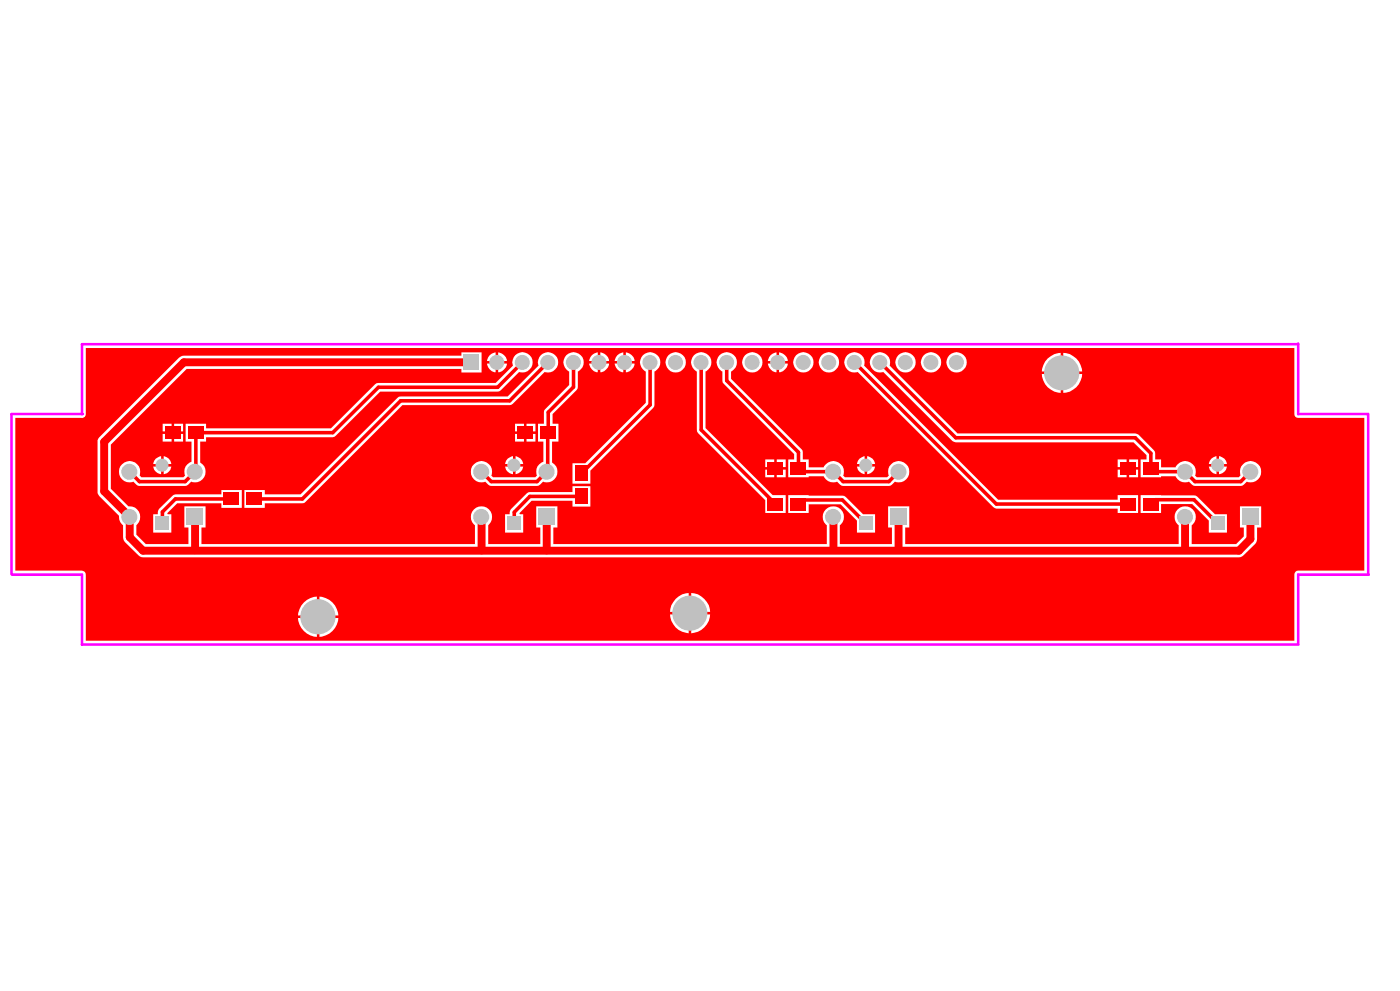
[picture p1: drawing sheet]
<svg xmlns="http://www.w3.org/2000/svg" width="840mm" height="594mm" viewBox="0 0 840 594" stroke-linecap="round" stroke-linejoin="round" font-family="sans-serif">
<path d="M821 248h-42v-42h-730v42h-42v96M779 344v42l-730 1v-42h-42M779 345h42" fill="none" stroke="#f0f" stroke-width="1.5"/>
<circle cx="49" cy="248" r=".8" fill="#f0f"/>
<path d="M821 248v97" fill="none" stroke="#f0f" stroke-width="1.5"/>
<path d="M9 251h40a2.3 2.3 0 0 0 2-3v-39h725v39a2.1 2.1 0 0 0 3 3h39v91h-39a2.3 2.3 0 0 0-3 2v40h-725v-39a2.3 2.3 0 0 0-2-3h-40zM467 211v5h5a6 6 0 0 0-5-5zM462 213l-2 3h6v-5zM375 211v5h6a6 6 0 0 0-6-5zM370 213l-1 3h5v-5zM360 211v5h5a6 6 0 0 0-5-5zM355 213l-2 3h5v-5zM299 211v5h5a6 6 0 0 0-5-5zM294 213l-2 3h5v-5zM638 212v11h11a12 12 0 0 0-11-11zM628 215a13 13 0 0 0-3 8h11v-11a11 11 0 0 0-8 3zM299 218v5a6 6 0 0 0 5-5zM292 218v1a6 6 0 0 0 5 4v-5zM467 218v5a6 6 0 0 0 5-5zM460 218l1 1a6 6 0 0 0 5 4v-5zM375 218v5a6 6 0 0 0 6-5zM369 218v1a6 6 0 0 0 5 4v-5zM360 218v5a6 6 0 0 0 5-5zM353 218v1a6 6 0 0 0 5 4v-5zM60 262l-2 2v32l2 1 11 12a6 6 0 0 0 3 6v9l9 9 3 1h657l3-1 7-8 1-9h2v-12h-12v12h2v6l-5 4h-26v-11a6 6 0 0 0 0-9 6 6 0 0 0-9 0 6 6 0 0 0 1 9v11h-164v-10h2v-12h-12v12h2v10h-31v-11a6 6 0 0 0 0-9 6 6 0 0 0-9 0 6 6 0 0 0 1 9v11h-164v-10h2v-12h-12v12h2v10h-31v-11a6 6 0 0 0 0-9 6 6 0 0 0-9 0 6 6 0 0 0 1 9v11h-164v-10h2v-12h-12v12h2v10h-26l-5-5a11 11 0 0 1 2-10 6 6 0 0 0-7-7l-11-11v-26l46-46h165v2h12v-12h-12v2h-168l-2 1zM568 217a6 6 0 0 0 12 0 6 6 0 0 0-12 0zM552 217a6 6 0 0 0 13 0 6 6 0 0 0-13 0zM537 217a6 6 0 0 0 12 0 6 6 0 0 0-12 0zM491 217a6 6 0 0 0 12 0 6 6 0 0 0-12 0zM476 217a6 6 0 0 0 12 0 6 6 0 0 0-12 0zM445 217a6 6 0 0 0 12 0 6 6 0 0 0-12 0zM399 217a6 6 0 0 0 12 0 6 6 0 0 0-12 0zM147 294v10h12v-2h23l59-59h66l20-20a6 6 0 0 0 8-5 6 6 0 0 0-7-7 6 6 0 0 0-5 8l-19 19h-65l-59 58h-21v-2zM73 278a6 6 0 0 0-1 8 6 6 0 0 0 8 3l2 2h2h27h2l2-2a6 6 0 0 0 8-4 6 6 0 0 0-3-8v-12h4v-3h76l1-1 27-26h70l2-1 11-11a6 6 0 0 0 8-5 6 6 0 0 0-6-7 6 6 0 0 0-5 8l-11 11h-71l-28 27h-74v-3h-13v11h4v12a6 6 0 0 0-4 8l-1 1h-25l-1-1a6 6 0 0 0-3-8 6 6 0 0 0-8 1zM638 224v12a12 12 0 0 0 11-12zM625 224a12 12 0 0 0 11 12v-12zM316 254v5h5v-5zM309 254v5h5v-5zM104 254v5h6v-5zM98 254v5h5v-5zM316 260v5h5v-5zM309 260v5h5v-5zM104 260v5h6v-5zM98 260v5h5v-5zM731 273v5h5a5 5 0 0 0-5-5zM726 275l-1 3h5v-5zM520 273v5h5a5 5 0 0 0-5-5zM515 275l-1 3h5v-5zM309 273v5h5a5 5 0 0 0-5-5zM304 275l-1 3h5v-5zM98 273v5h5v-1a5 5 0 0 0-5-4zM93 275l-1 3h5v-5zM677 275v5h6v-5zM670 275v5h6v-5zM466 275v5h5v-5zM459 275v5h5v-5zM731 280v4h1a5 5 0 0 0 4-4zM725 280a5 5 0 0 0 5 4v-4zM520 280v4h1a5 5 0 0 0 4-4zM514 280a5 5 0 0 0 5 4v-4zM309 280v4h1a5 5 0 0 0 4-4zM303 280a5 5 0 0 0 5 4v-4zM98 280v4h1a5 5 0 0 0 4-4zM92 280a5 5 0 0 0 5 4v-4zM340 213a6 6 0 0 0 1 10v8l-15 15v8h-3v11h3v12a6 6 0 0 0-4 8l-1 1h-25l-1-1a6 6 0 0 0-6-8 6 6 0 0 0-7 7 6 6 0 0 0 9 5l2 2h2h27h2l2-2a6 6 0 0 0 8-4 6 6 0 0 0-3-8v-12h4v-11h-4v-6l15-15 1-10a6 6 0 0 0 2-9 6 6 0 0 0-9-1zM677 282v4h6v-4zM670 282v4h6v-4zM466 282v4h5v-4zM459 282v4h5v-4zM523 213a6 6 0 0 0 0 7 6 6 0 0 0 7 3l42 42h108l8 8v2h-4v11h21a6 6 0 0 0 8 3l2 2h2h27h2l2-2a6 6 0 0 0 8-6 6 6 0 0 0-7-7 6 6 0 0 0-5 9l-1 1h-25l-1-1a6 6 0 0 0-4-8 6 6 0 0 0-8 3h-9v-5h-3v-3l-1-2-9-9-2-1h-107l-40-41a6 6 0 0 0-3-7 6 6 0 0 0-8 1zM432 213a6 6 0 0 0 1 10v5l1 2 42 42v3h-3v11h21a6 6 0 0 0 8 3l2 2h2h27h2l2-2a6 6 0 0 0 8-5 6 6 0 0 0-7-7 6 6 0 0 0-5 8l-1 1h-25l-1-1a6 6 0 0 0-4-8 6 6 0 0 0-8 3h-9v-5h-4v-4v-2l-43-42v-4a6 6 0 0 0 3-9 6 6 0 0 0-9-1zM386 213a6 6 0 0 0 1 10v18l-36 37h-8v12h11v-8l38-37v-2v-20a6 6 0 0 0 3-9 6 6 0 0 0-9-1zM303 308v11h11v-11h-2h-1l8-8h24v4h11v-13h-11v4h-26l-11 10v3zM92 308v11h11v-11h-2h-1l6-6h27v2h12v-10h-12v2h-28l-2 1-8 8v3zM508 213a6 6 0 0 0-1 7 6 6 0 0 0 7 3l83 82h73v3h13v-11h-13v3h-71l-81-81a6 6 0 0 0-2-7 6 6 0 0 0-8 1zM416 213a6 6 0 0 0 2 10v36l41 41v8h12v-11h-8l-40-40v-34a6 6 0 0 0 3-9 6 6 0 0 0-10-1zM684 297v11h12v-6h19l10 10v7h11v-11h-7l-12-11zM473 297v11h12v-6h19l10 10v7h11v-11h-7l-12-11zM415 356v11h11a12 12 0 0 0-11-11zM405 359a11 11 0 0 0-3 8h11v-11a11 11 0 0 0-8 3zM192 358v11h11a12 12 0 0 0-11-11zM182 361a13 13 0 0 0-3 8h11v-11a12 12 0 0 0-8 3zM415 368v12a12 12 0 0 0 11-12zM402 368a12 12 0 0 0 11 12v-12zM192 370v12a12 12 0 0 0 11-12zM179 370a12 12 0 0 0 11 12v-12z" fill="#f00"/>
<path d="M283 217h-173l-48 48v30l16 15v12l8 8h657l7-7v-13M117 310v20M289 310v20M328 310v20M500 310v20M539 310v20M711 310v20" fill="none" stroke="#f00" stroke-width="4.7"/>
<g fill="none" stroke="#f00" stroke-width="2.1">
<path d="M313 217l-15 15h-71l-27 27h-83v23l-6 7h-27l-6-6M329 217l-23 23h-66l-59 59h-28M344 217v15l-15 15v12M390 217v26l-41 41M421 217v41l44 44M436 217v11l43 43v10M512 217l86 85h78M528 217l45 45h108l9 10v9M328 259v23M139 299h-34l-8 8v7h1M289 283l6 6h27l6-6M349 298h-31l-10 9v7"/>
<path d="M479 283h21l6 6h27l6-6M690 283h21l6 6h27l6-6M479 302l2-2h24l14 14M690 302l3-2h23l14 14"/>
</g>
<g fill="#c0c0c0">
<path d="M304 310h8v8h-8z"/>
<path d="M93 310h8v8h-8z"/>
<path d="M112 305h10v10h-10z"/>
<path d="M726 310h8v8h-8z"/>
<path d="M745 305h10v10h-10z"/>
<path d="M323 305h10v10h-10z"/>
<path d="M515 310h8v8h-8z"/>
<path d="M534 305h10v10h-10z"/>
<path d="M278 213h9v9h-9z"/>
<circle cx="97" cy="279" r="4"/>
<circle cx="308" cy="279" r="4"/>
<circle cx="519" cy="279" r="4"/>
<circle cx="730" cy="279" r="4"/>
<circle cx="78" cy="310" r="5"/>
<circle cx="78" cy="283" r="5"/>
<circle cx="117" cy="283" r="5"/>
<circle cx="191" cy="370" r="11"/>
<circle cx="289" cy="310" r="5"/>
<circle cx="289" cy="283" r="5"/>
<circle cx="711" cy="310" r="5"/>
<circle cx="711" cy="283" r="5"/>
<circle cx="750" cy="283" r="5"/>
<circle cx="414" cy="368" r="11"/>
<circle cx="328" cy="283" r="5"/>
<circle cx="500" cy="283" r="5"/>
<circle cx="500" cy="310" r="5"/>
<circle cx="539" cy="283" r="5"/>
<circle cx="558" cy="217" r="5"/>
<circle cx="313" cy="217" r="5"/>
<circle cx="329" cy="217" r="5"/>
<circle cx="344" cy="217" r="5"/>
<circle cx="359" cy="217" r="5"/>
<circle cx="375" cy="217" r="5"/>
<circle cx="390" cy="217" r="5"/>
<circle cx="405" cy="217" r="5"/>
<circle cx="420" cy="217" r="5"/>
<circle cx="436" cy="217" r="5"/>
<circle cx="451" cy="217" r="5"/>
<circle cx="466" cy="217" r="5"/>
<circle cx="482" cy="217" r="5"/>
<circle cx="497" cy="217" r="5"/>
<circle cx="512" cy="217" r="5"/>
<circle cx="528" cy="217" r="5"/>
<circle cx="543" cy="217" r="5"/>
<circle cx="574" cy="217" r="5"/>
<circle cx="637" cy="224" r="11"/>
<circle cx="298" cy="217" r="5"/>
</g>
<g fill="#f00">
<path d="M134 295h9v8h-9z"/>
<path d="M148 295h9v8h-9z"/>
<path d="M672 298h9v8h-9z"/>
<path d="M685 298h10v8h-10z"/>
<path d="M672 277h9v8h-9z"/>
<path d="M685 277h10v8h-10z"/>
<path d="M460 298h10v8h-10z"/>
<path d="M474 298h9v8h-9z"/>
<path d="M345 293h7v9h-7z"/>
<path d="M345 279h7v9h-7z"/>
<path d="M460 277h10v8h-10z"/>
<path d="M474 277h9v8h-9z"/>
<path d="M310 256h9v7h-9z"/>
<path d="M324 256h9v7h-9z"/>
<path d="M99 256h9v7h-9z"/>
<path d="M113 256h9v7h-9z"/>
</g>
</svg>
